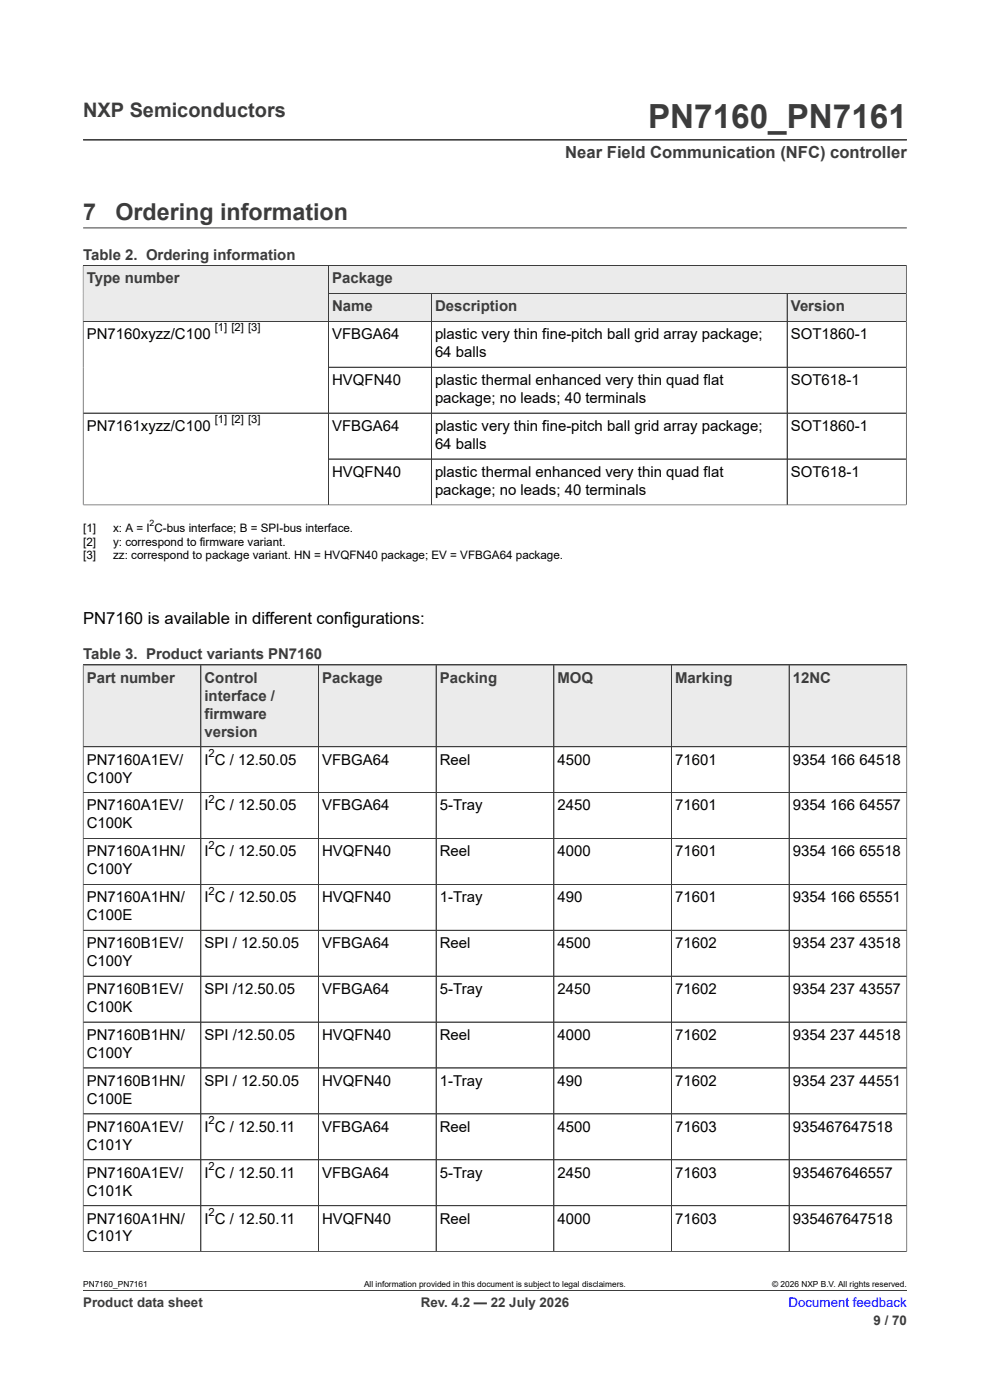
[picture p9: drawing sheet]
<svg xmlns="http://www.w3.org/2000/svg" width="210mm" height="297mm" viewBox="0 0 210 297" stroke-linecap="round" stroke-linejoin="round" font-family="sans-serif">
<defs><g id="words">
<text font-size="7.1" fill="#3c3c3c" x="137.5" y="27.2">PN7160_PN7161</text>
<g font-size="4.9" fill="#3c3c3c">
<text x="17.6" y="46.6">7</text>
<text x="24.5" y="46.6">Ordering information</text>
</g>
<text font-size="4.2" fill="#3c3c3c" x="17.6" y="24.8">NXP Semiconductors</text>
<text font-size="3.5" fill="#3c3c3c" x="119.9" y="33.5">Near Field Communication (NFC) controller</text>
<text font-size="3.5" x="17.6" y="132.4">PN7160 is available in different configurations:</text>
<g font-size="3.2" fill="#3c3c3c">
<text x="17.6" y="55.2">Table 2. Ordering information</text>
<text x="18.4" y="60.1">Type number</text>
<text x="70.5" y="60.1">Package</text>
<text x="70.5" y="66">Name</text>
<text x="92.3" y="66">Description</text>
<text x="167.8" y="66">Version</text>
<text x="17.6" y="139.9">Table 3. Product variants PN7160</text>
<text x="18.4" y="144.8">Part number</text>
<text x="43.4" y="144.8">Control</text>
<text x="43.4" y="148.6">interface /</text>
<text x="68.3" y="144.8">Package</text>
<text x="93.3" y="144.8">Packing</text>
<text x="118.3" y="144.8">MOQ</text>
<text x="143.2" y="144.8">Marking</text>
<text x="168.2" y="144.8">12NC</text>
<text x="43.4" y="152.5">firmware</text>
<text x="43.4" y="156.3">version</text>
</g>
<g font-size="3.2">
<text x="18.4" y="72">PN7160xyzz/C100</text>
<text x="70.5" y="72">VFBGA64</text>
<text x="92.3" y="72">plastic very thin fine-pitch ball grid array package;</text>
<text x="167.8" y="72">SOT1860-1</text>
<text x="92.3" y="75.8">64 balls</text>
<text x="70.5" y="81.7">HVQFN40</text>
<text x="92.3" y="81.7">plastic thermal enhanced very thin quad flat</text>
<text x="167.8" y="81.7">SOT618-1</text>
<text x="92.3" y="85.5">package; no leads; 40 terminals</text>
<text x="18.4" y="91.4">PN7161xyzz/C100</text>
<text x="70.5" y="91.4">VFBGA64</text>
<text x="92.3" y="91.4">plastic very thin fine-pitch ball grid array package;</text>
<text x="92.3" y="95.2">64 balls</text>
<text x="167.8" y="91.4">SOT1860-1</text>
<text x="70.5" y="101.2">HVQFN40</text>
<text x="92.3" y="101.2">plastic thermal enhanced very thin quad flat</text>
<text x="167.8" y="101.2">SOT618-1</text>
<text x="92.3" y="105">package; no leads; 40 terminals</text>
<text x="18.4" y="162.2">PN7160A1EV/</text>
<text x="18.4" y="166">C100Y</text>
<text x="43.4" y="162.2">I C / 12.50.05</text>
<text x="68.3" y="162.2">VFBGA64</text>
<text x="93.3" y="162.2">Reel</text>
<text x="118.3" y="162.2">4500</text>
<text x="143.2" y="162.2">71601</text>
<text x="168.2" y="162.2">9354 166 64518</text>
<text x="18.4" y="171.9">PN7160A1EV/</text>
<text x="43.4" y="171.9">I C / 12.50.05</text>
<text x="68.3" y="171.9">VFBGA64</text>
<text x="93.3" y="171.9">5-Tray</text>
<text x="118.3" y="171.9">2450</text>
<text x="143.2" y="171.9">71601</text>
<text x="168.2" y="171.9">9354 166 64557</text>
<text x="18.4" y="175.7">C100K</text>
<text x="18.4" y="181.7">PN7160A1HN/</text>
<text x="18.4" y="185.5">C100Y</text>
<text x="43.4" y="181.7">I C / 12.50.05</text>
<text x="68.3" y="181.7">HVQFN40</text>
<text x="93.3" y="181.7">Reel</text>
<text x="118.3" y="181.7">4000</text>
<text x="143.2" y="181.7">71601</text>
<text x="168.2" y="181.7">9354 166 65518</text>
<text x="18.4" y="191.4">PN7160A1HN/</text>
<text x="43.4" y="191.4">I C / 12.50.05</text>
<text x="68.3" y="191.4">HVQFN40</text>
<text x="93.3" y="191.4">1-Tray</text>
<text x="118.3" y="191.4">490</text>
<text x="143.2" y="191.4">71601</text>
<text x="168.2" y="191.4">9354 166 65551</text>
<text x="18.4" y="195.2">C100E</text>
<text x="18.4" y="201.1">PN7160B1EV/</text>
<text x="43.4" y="201.1">SPI / 12.50.05</text>
<text x="68.3" y="201.1">VFBGA64</text>
<text x="93.3" y="201.1">Reel</text>
<text x="118.3" y="201.1">4500</text>
<text x="143.2" y="201.1">71602</text>
<text x="168.2" y="201.1">9354 237 43518</text>
<text x="18.4" y="205">C100Y</text>
<text x="18.4" y="210.9">PN7160B1EV/</text>
<text x="18.4" y="214.7">C100K</text>
<text x="43.4" y="210.9">SPI /12.50.05</text>
<text x="68.3" y="210.9">VFBGA64</text>
<text x="93.3" y="210.9">5-Tray</text>
<text x="118.3" y="210.9">2450</text>
<text x="143.2" y="210.9">71602</text>
<text x="168.2" y="210.9">9354 237 43557</text>
<text x="18.4" y="220.6">PN7160B1HN/</text>
<text x="43.4" y="220.6">SPI /12.50.05</text>
<text x="68.3" y="220.6">HVQFN40</text>
<text x="93.3" y="220.6">Reel</text>
<text x="118.3" y="220.6">4000</text>
<text x="143.2" y="220.6">71602</text>
<text x="168.2" y="220.6">9354 237 44518</text>
<text x="18.4" y="224.4">C100Y</text>
<text x="18.4" y="230.4">PN7160B1HN/</text>
<text x="43.4" y="230.4">SPI / 12.50.05</text>
<text x="68.3" y="230.4">HVQFN40</text>
<text x="93.3" y="230.4">1-Tray</text>
<text x="118.3" y="230.4">490</text>
<text x="143.2" y="230.4">71602</text>
<text x="168.2" y="230.4">9354 237 44551</text>
<text x="18.4" y="234.2">C100E</text>
<text x="18.4" y="240.1">PN7160A1EV/</text>
<text x="18.4" y="243.9">C101Y</text>
<text x="43.4" y="240.1">I C / 12.50.11</text>
<text x="68.3" y="240.1">VFBGA64</text>
<text x="93.3" y="240.1">Reel</text>
<text x="118.3" y="240.1">4500</text>
<text x="143.2" y="240.1">71603</text>
<text x="168.2" y="240.1">935467647518</text>
<text x="18.4" y="249.8">PN7160A1EV/</text>
<text x="43.4" y="249.8">I C / 12.50.11</text>
<text x="68.3" y="249.8">VFBGA64</text>
<text x="93.3" y="249.8">5-Tray</text>
<text x="118.3" y="249.8">2450</text>
<text x="143.2" y="249.8">71603</text>
<text x="168.2" y="249.8">935467646557</text>
<text x="18.4" y="253.6">C101K</text>
<text x="18.4" y="259.6">PN7160A1HN/</text>
<text x="18.4" y="263.4">C101Y</text>
<text x="43.4" y="259.6">I C / 12.50.11</text>
<text x="68.3" y="259.6">HVQFN40</text>
<text x="93.3" y="259.6">Reel</text>
<text x="118.3" y="259.6">4000</text>
<text x="143.2" y="259.6">71603</text>
<text x="168.2" y="259.6">935467647518</text>
</g>
<g font-size="2.8" fill="#3c3c3c">
<text x="17.6" y="277.3">Product data sheet</text>
<text x="89.3" y="277.3">Rev. 4.2 — 22 July 2026</text>
<text x="185.3" y="281">9 / 70</text>
</g>
<text font-size="2.8" fill="#00f" x="167.3" y="277.3">Document feedback</text>
<g font-size="2.5">
<text x="17.6" y="112.8">[1]</text>
<text x="24" y="112.8">x: A = I C-bus interface; B = SPI-bus interface.</text>
<text x="17.6" y="115.7">[2]</text>
<text x="17.6" y="118.7">[3]</text>
<text x="24" y="115.7">y: correspond to firmware variant.</text>
<text x="24" y="118.7">zz: correspond to package variant. HN = HVQFN40 package; EV = VFBGA64 package.</text>
</g>
<g font-size="2.4">
<text x="45.6" y="70.3">[1] [2] [3]</text>
<text x="45.6" y="89.8">[1] [2] [3]</text>
<text x="44.3" y="160.6">2</text>
<text x="44.3" y="170.3">2</text>
<text x="44.3" y="180">2</text>
<text x="44.3" y="189.8">2</text>
<text x="44.3" y="238.4">2</text>
<text x="44.3" y="248.2">2</text>
<text x="44.3" y="257.9">2</text>
</g>
<text font-size="1.9" x="31.7" y="111.5">2</text>
<g font-size="1.8">
<text x="17.6" y="273.1">PN7160_PN7161</text>
<text x="77.2" y="273.1">All information provided in this document is subject to legal disclaimers.</text>
<text x="163.8" y="273.1">© 2026 NXP B.V. All rights reserved.</text>
</g>
</g></defs>
<path d="M17.6 29.7h174.8M17.6 48.3h174.8M69.7 56.3v5.9h122.5v-5.9h-174.6" fill="none" stroke="#3c3c3c" stroke-width=".21"/>
<path d="M69.8 56.4h122.4v5.8h-122.4z" fill="#ebebeb"/>
<path d="M17.6 56.3h52.1v11.9h-52.1z" fill="none" stroke="#3c3c3c" stroke-width=".21"/>
<g fill="#ebebeb">
<path d="M17.7 56.4h51.9v11.7h-51.9z"/>
<path d="M69.8 62.3h21.6v5.8h-21.6z"/>
</g>
<path d="M69.7 62.2h21.8v6h-21.8z" fill="none" stroke="#3c3c3c" stroke-width=".21"/>
<path d="M91.6 62.3h75.3v5.8h-75.3z" fill="#ebebeb"/>
<path d="M91.5 62.2h75.5v6h-75.5z" fill="none" stroke="#3c3c3c" stroke-width=".21"/>
<path d="M167.1 62.3h25.1v5.8h-25.1z" fill="#ebebeb"/>
<g fill="none" stroke="#3c3c3c" stroke-width=".21">
<path d="M17.6 56.3h174.6M17.6 56.4v50.8M69.7 56.4v50.7M192.2 56.4v50.8M69.7 77.9h122.5M69.8 62.2h122.4M91.5 62.3v44.8M167 62.2v44.9M192.2 68.2h-174.6M17.6 87.6h174.6M69.7 97.4h122.5M17.6 107.1h174.7"/>
<path d="M17.6 141.1h174.8"/>
</g>
<path d="M17.7 141.1h24.8v17.2h-24.8z" fill="#ebebeb"/>
<path d="M17.6 141.1h25v17.3h-25z" fill="none" stroke="#3c3c3c" stroke-width=".21"/>
<path d="M42.7 141.1h24.8v17.2h-24.8z" fill="#ebebeb"/>
<path d="M42.6 141.1h25v17.3h-25z" fill="none" stroke="#3c3c3c" stroke-width=".21"/>
<path d="M67.6 141.1h24.8v17.2h-24.8z" fill="#ebebeb"/>
<path d="M67.6 141.1h24.9v17.3h-24.9z" fill="none" stroke="#3c3c3c" stroke-width=".21"/>
<path d="M92.6 141.1h24.8v17.2h-24.8z" fill="#ebebeb"/>
<path d="M92.5 141.1h25v17.3h-25z" fill="none" stroke="#3c3c3c" stroke-width=".21"/>
<path d="M117.5 141.1h24.9v17.2h-24.9z" fill="#ebebeb"/>
<path d="M117.5 141.1h24.9v17.3h-24.9z" fill="none" stroke="#3c3c3c" stroke-width=".21"/>
<path d="M142.5 141.1h24.8v17.2h-24.8z" fill="#ebebeb"/>
<path d="M142.4 141.1h25v17.3h-25z" fill="none" stroke="#3c3c3c" stroke-width=".21"/>
<path d="M167.5 141.1h24.8v17.2h-24.8z" fill="#ebebeb"/>
<g fill="none" stroke="#3c3c3c" stroke-width=".21">
<path d="M17.6 141.1h174.8v124.5M17.6 141.1v124.5M42.6 141.1v124.4M67.6 141.1v124.4M92.5 141.1v124.4M117.5 141.1v124.4M142.4 141.1v124.4M167.4 141.1v124.4M192.4 158.4h-174.8M17.6 168.1h174.8M192.4 177.9h-174.8M192.4 187.6h-174.8"/>
<path d="M192.4 197.4h-174.8M17.6 207.1h174.8M17.6 216.8h174.8M17.6 236.3h174.8M192.4 226.6h-174.8M17.6 246h174.8M192.4 255.8h-174.8M17.6 265.5h174.8M17.6 273.8h174.8"/>
</g>
<use href="#words"/>
</svg>
